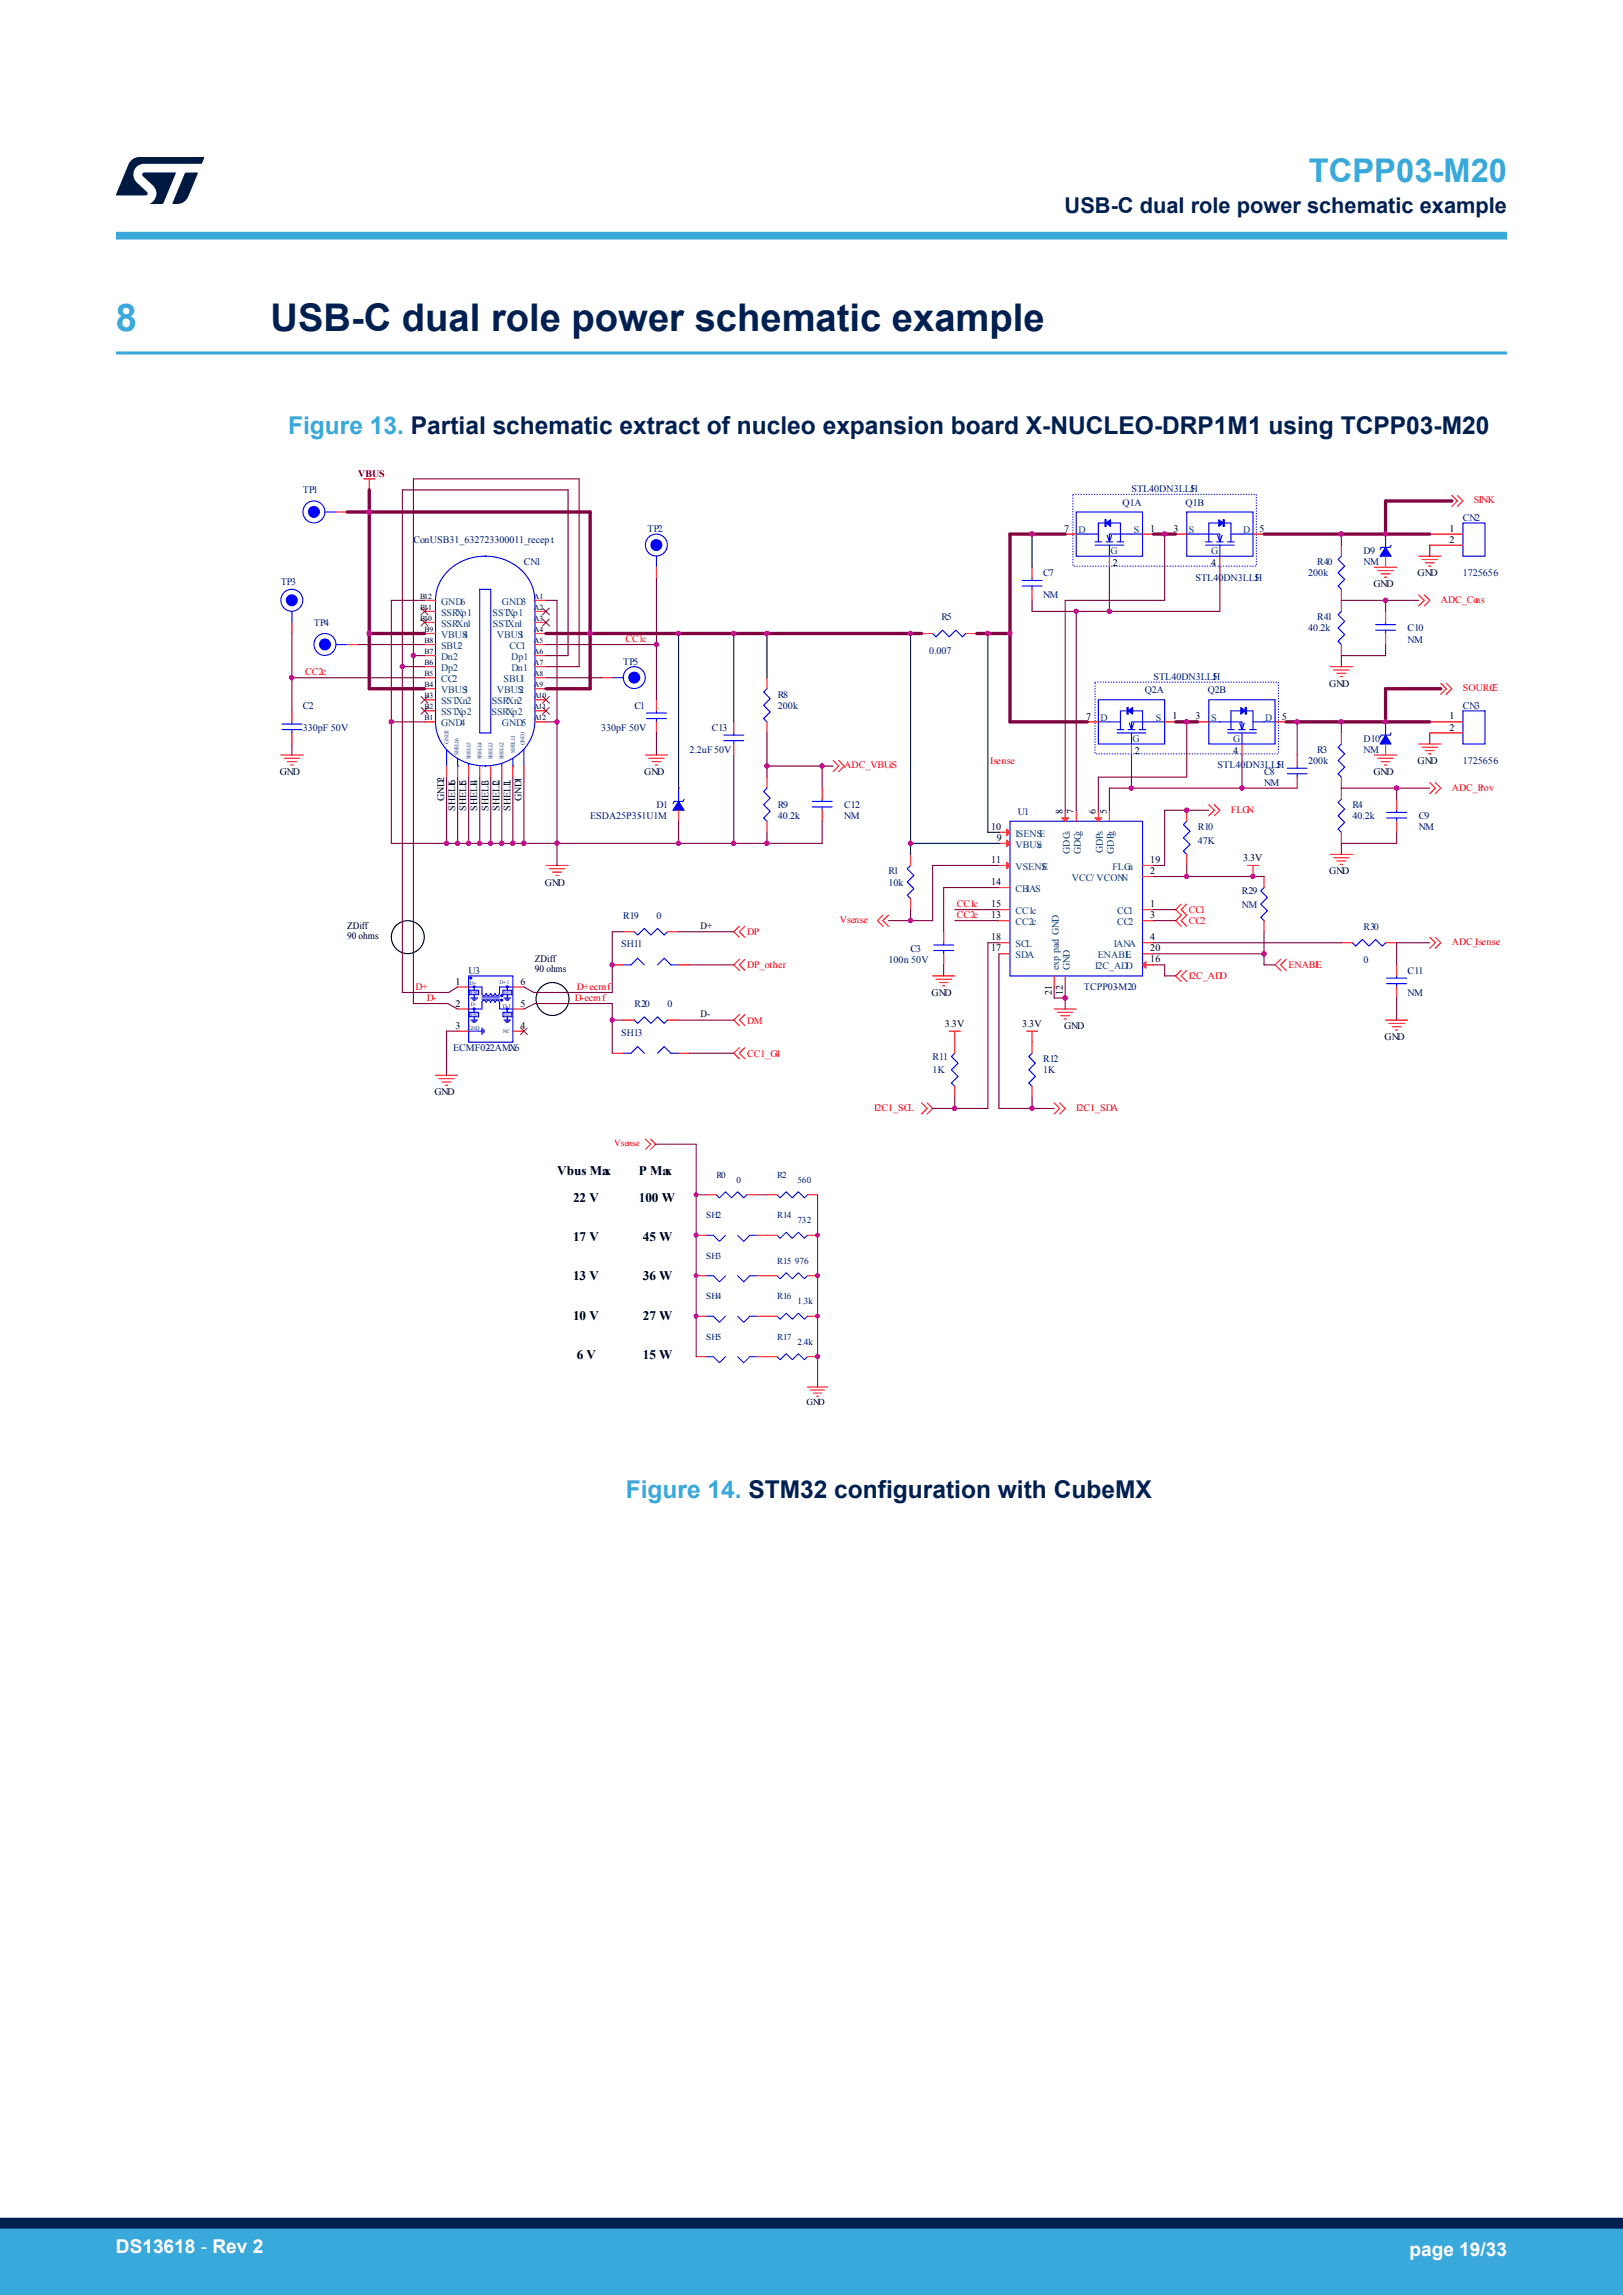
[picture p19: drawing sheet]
<svg xmlns="http://www.w3.org/2000/svg" width="210mm" height="297mm" viewBox="0 0 210 297" stroke-linecap="round" stroke-linejoin="round" font-family="sans-serif">
<defs><g id="words">
<text font-size="4.9" fill="#39a9dc" x="15" y="42.9">8</text>
<text font-size="4.9" fill="#002052" x="35" y="42.9">USB-C dual role power schematic example</text>
<text font-size="4.2" fill="#39a9dc" x="169.4" y="23.5">TCPP03-M20</text>
<g font-size="3.2" fill="#39a9dc">
<text x="37.3" y="56.1">Figure 13. Partial schematic extract of nucleo expansion board X-NUCLEO-DRP1M1 using TCPP03-M20</text>
<text x="81" y="193.8">Figure 14. STM32 configuration with CubeMX</text>
</g>
<text font-size="2.8" fill="#002052" x="137.8" y="27.5">USB-C dual role power schematic example</text>
<g font-size="2.5" fill="#fff">
<text x="15" y="291.6">DS13618 - Rev 2</text>
<text x="182.4" y="291.9">page 19/33</text>
</g>
<g font-size="1.7">
<text x="72.1" y="152.1">Vbus Max</text>
<text x="74.1" y="155.5">22 V</text>
<text x="82.7" y="152.1">P Max</text>
<text x="82.7" y="155.5">100 W</text>
<text x="74.1" y="160.6">17 V</text>
<text x="83.2" y="160.6">45 W</text>
<text x="74.1" y="165.7">13 V</text>
<text x="83.2" y="165.7">36 W</text>
<text x="74.1" y="170.8">10 V</text>
<text x="83.2" y="170.8">27 W</text>
<text x="74.6" y="175.9">6 V</text>
<text x="83.2" y="175.9">15 W</text>
</g>
<g font-size="1.3" fill="#000080">
<text x="39.2" y="63.9">TP1</text>
<text x="145.3" y="65.4">Q1A</text>
<text x="146.4" y="63.7">STL40DN3LLH</text>
<text x="153.4" y="65.4">Q1B</text>
<text x="154" y="63.7">5</text>
<text x="53.5" y="70.3">ConUSB31_632723300011_recep t</text>
<text x="83.8" y="68.9">TP2</text>
<text x="176.4" y="71.7">D9</text>
<text x="189.3" y="67.4">CN2</text>
<text x="36.3" y="75.7">TP3</text>
<text x="67.8" y="73.1">CN1</text>
<text x="135" y="74.6">C7</text>
<text x="135" y="77.4">NM</text>
<text x="154.7" y="75.1">STL40DN3LLH</text>
<text x="162.3" y="75.1">5</text>
<text x="169.3" y="74.6">200k</text>
<text x="170.4" y="73.1">R40</text>
<text x="176.4" y="73.1">NM</text>
<text x="189.3" y="74.6">1725656</text>
<text x="40.6" y="81">TP4</text>
<text x="121.8" y="80.3">R5</text>
<text x="169.3" y="81.7">40.2k</text>
<text x="170.4" y="80.3">R41</text>
<text x="182.1" y="83.2">NM</text>
<text x="182.1" y="81.7">C10</text>
<text x="80.7" y="86">TP5</text>
<text x="120.2" y="84.6">0.007</text>
<text x="148.1" y="89.7">Q2A</text>
<text x="149.3" y="88">STL40DN3LLH</text>
<text x="156.3" y="89.7">Q2B</text>
<text x="156.9" y="88">5</text>
<text x="39.2" y="94.6">330pF 50V</text>
<text x="39.2" y="91.7">C2</text>
<text x="77.8" y="94.6">330pF 50V</text>
<text x="82.1" y="91.7">C1</text>
<text x="92.1" y="94.6">C13</text>
<text x="100.7" y="91.7">200k</text>
<text x="100.7" y="90.3">R8</text>
<text x="189.3" y="91.7">CN3</text>
<text x="89.2" y="97.4">2.2uF 50V</text>
<text x="157.6" y="99.4">STL40DN3LLH</text>
<text x="163.6" y="100.3">C8</text>
<text x="163.6" y="101.7">NM</text>
<text x="165.2" y="99.4">5</text>
<text x="169.3" y="98.9">200k</text>
<text x="170.4" y="97.4">R3</text>
<text x="176.4" y="96">D10</text>
<text x="176.4" y="97.4">NM</text>
<text x="189.3" y="98.9">1725656</text>
<text x="76.4" y="106">ESDA25P35-1U1M</text>
<text x="84.9" y="104.6">D1</text>
<text x="100.7" y="106">40.2k</text>
<text x="100.7" y="104.6">R9</text>
<text x="109.2" y="106">NM</text>
<text x="109.2" y="104.6">C12</text>
<text x="131.7" y="105.4">U1</text>
<text x="155" y="107.5">R10</text>
<text x="175" y="104.6">R4</text>
<text x="175" y="106">40.2k</text>
<text x="183.6" y="106">C9</text>
<text x="183.6" y="107.5">NM</text>
<text x="115" y="113.2">R1</text>
<text x="155" y="109.2">47K</text>
<text x="80.7" y="118.9">R19</text>
<text x="84.9" y="118.9">0</text>
<text x="115" y="114.6">10k</text>
<text x="160.7" y="117.5">NM</text>
<text x="160.7" y="115.7">R29</text>
<text x="80.4" y="122.6">SH11</text>
<text x="115" y="124.6">100n 50V</text>
<text x="117.8" y="123.2">C3</text>
<text x="176.4" y="120.3">R30</text>
<text x="176.4" y="124.6">0</text>
<text x="60.6" y="126">U3</text>
<text x="82.1" y="130.3">R20</text>
<text x="86.4" y="130.3">0</text>
<text x="140.3" y="128.2">TCPP03-M20</text>
<text x="182.1" y="126">C11</text>
<text x="182.1" y="128.9">NM</text>
<text x="58.6" y="136">ECMF02-2AMX6</text>
<text x="80.4" y="134">SH13</text>
<text x="120.7" y="137.2">R11</text>
<text x="135" y="137.5">R12</text>
<text x="120.7" y="138.9">1K</text>
<text x="135" y="138.9">1K</text>
</g>
<text font-size="1.3" fill="#800000" x="46.3" y="61.7">VBUS</text>
<g font-size="1.3" fill="#f00">
<text x="190.7" y="65.1">SINK</text>
<text x="80.9" y="83.1">CC1c</text>
<text x="186.4" y="78">ADC_Cons</text>
<text x="39.5" y="87.4">CC2c</text>
<text x="189.3" y="89.4">SOURCE</text>
<text x="109.2" y="99.4">ADC_VBUS</text>
<text x="115.2" y="99.4">c</text>
<text x="128.1" y="98.9">Isense</text>
<text x="159.3" y="105.2">FLGN</text>
<text x="187.9" y="102.3">ADC_Prov</text>
<text x="108.7" y="119.5">Vsense</text>
<text x="123.8" y="117.4">CC1c</text>
<text x="123.8" y="118.9">CC2c</text>
<text x="153.8" y="118.2">CC1</text>
<text x="153.8" y="119.6">CC2</text>
<text x="96.7" y="121">DP</text>
<text x="96.7" y="125.3">DP_other</text>
<text x="166.7" y="125.3">ENABL</text>
<text x="170.3" y="125.3">E</text>
<text x="187.9" y="122.3">ADC_Isense</text>
<text x="53.8" y="128.2">D+</text>
<text x="55.2" y="129.6">D-</text>
<text x="74.4" y="129.6">D-ecmf</text>
<text x="74.6" y="128.2">D+ecmf</text>
<text x="153.8" y="126.7">I2C_ADD</text>
<text x="96.7" y="132.5">DM</text>
<text x="96.7" y="136.8">CC1_G4</text>
<text x="113.1" y="143.8">I2C1_SCL</text>
<text x="139.3" y="143.8">I2C1_SDA</text>
</g>
<g font-size="1.3">
<text x="137.7" y="68.9">7</text>
<text x="148.8" y="68.8">1</text>
<text x="151.8" y="68.8">3</text>
<text x="163" y="68.9">5</text>
<text x="187.6" y="70.2">2</text>
<text x="187.6" y="68.8">1</text>
<text x="144" y="73.3">2</text>
<text x="156.7" y="73.3">4</text>
<text x="177.7" y="76">GND</text>
<text x="183.4" y="74.6">GND</text>
<text x="172" y="88.9">GND</text>
<text x="140.5" y="93.2">7</text>
<text x="151.7" y="93.1">1</text>
<text x="154.7" y="93.1">3</text>
<text x="165.8" y="93.2">5</text>
<text x="187.6" y="93.1">1</text>
<text x="187.6" y="94.5">2</text>
<text x="36.2" y="100.3">GND</text>
<text x="58.9" y="101.6" transform="rotate(-90 58.9 101.6)">6</text>
<text x="60.3" y="101.6" transform="rotate(-90 60.3 101.6)">5</text>
<text x="61.8" y="101.6" transform="rotate(-90 61.8 101.6)">4</text>
<text x="63.2" y="101.6" transform="rotate(-90 63.2 101.6)">3</text>
<text x="64.6" y="101.6" transform="rotate(-90 64.6 101.6)">2</text>
<text x="66" y="101.6" transform="rotate(-90 66 101.6)">1</text>
<text x="83.4" y="100.3">GND</text>
<text x="146.8" y="97.6">2</text>
<text x="159.6" y="97.6">4</text>
<text x="177.7" y="100.3">GND</text>
<text x="183.4" y="98.9">GND</text>
<text x="57.5" y="103.7" transform="rotate(-90 57.5 103.7)">GND2</text>
<text x="58.9" y="104.9" transform="rotate(-90 58.9 104.9)">SHELL</text>
<text x="60.3" y="104.9" transform="rotate(-90 60.3 104.9)">SHELL</text>
<text x="61.8" y="104.9" transform="rotate(-90 61.8 104.9)">SHELL</text>
<text x="63.2" y="104.9" transform="rotate(-90 63.2 104.9)">SHELL</text>
<text x="64.6" y="104.9" transform="rotate(-90 64.6 104.9)">SHELL</text>
<text x="66" y="104.9" transform="rotate(-90 66 104.9)">SHELL</text>
<text x="67.5" y="103.7" transform="rotate(-90 67.5 103.7)">GND1</text>
<text x="128.2" y="107.4">10</text>
<text x="137.5" y="105.3" transform="rotate(-90 137.5 105.3)">8</text>
<text x="138.9" y="105.3" transform="rotate(-90 138.9 105.3)">7</text>
<text x="141.8" y="105.3" transform="rotate(-90 141.8 105.3)">6</text>
<text x="143.2" y="105.3" transform="rotate(-90 143.2 105.3)">5</text>
<text x="128.2" y="111.7">11</text>
<text x="129" y="108.8">9</text>
<text x="148.8" y="111.7">19</text>
<text x="148.8" y="113.1">2</text>
<text x="160.8" y="111.5">3.3V</text>
<text x="172" y="113.2">GND</text>
<text x="70.5" y="114.6">GND</text>
<text x="128.2" y="117.4">15</text>
<text x="128.2" y="114.6">14</text>
<text x="128.2" y="118.8">13</text>
<text x="148.8" y="118.8">3</text>
<text x="148.8" y="117.4">1</text>
<text x="44.9" y="120.2">ZDiff</text>
<text x="44.9" y="121.5">90 ohms</text>
<text x="69.2" y="124.5">ZDiff</text>
<text x="69.2" y="125.8">90 ohms</text>
<text x="90.7" y="120.2">D+</text>
<text x="128.2" y="121.7">18</text>
<text x="128.2" y="123.1">17</text>
<text x="148.8" y="124.6">16</text>
<text x="148.8" y="121.7">4</text>
<text x="148.8" y="123.1">20</text>
<text x="58.9" y="127.4">1</text>
<text x="58.9" y="130.3">2</text>
<text x="67.4" y="127.4">6</text>
<text x="67.4" y="130.3">5</text>
<text x="90.7" y="131.6">D-</text>
<text x="120.5" y="128.9">GND</text>
<text x="136.1" y="128.7" transform="rotate(-90 136.1 128.7)">21</text>
<text x="137.5" y="128.7" transform="rotate(-90 137.5 128.7)">12</text>
<text x="58.9" y="133.1">3</text>
<text x="67.4" y="133.1">4</text>
<text x="122.2" y="132.9">3.3V</text>
<text x="132.3" y="132.9">3.3V</text>
<text x="137.7" y="133.2">GND</text>
<text x="179.1" y="134.6">GND</text>
<text x="56.2" y="141.8">GND</text>
</g>
<g font-size="1.3" fill="#004080">
<text x="139.5" y="69">D</text>
<text x="143.7" y="71.7">G</text>
<text x="146.7" y="69">S</text>
<text x="153.8" y="69">S</text>
<text x="156.7" y="71.7">G</text>
<text x="160.8" y="69">D</text>
<text x="57.1" y="79.7">SSRXp1</text>
<text x="57.1" y="82.6">VBUS4</text>
<text x="57.1" y="81.2">SSRXn1</text>
<text x="57.1" y="78.3">GND6</text>
<text x="63.7" y="79.7">SSTXp1</text>
<text x="63.8" y="81.2">SSTXn1</text>
<text x="64.3" y="82.6">VBUS1</text>
<text x="64.9" y="78.3">GND3</text>
<text x="57.1" y="88.3">CC2</text>
<text x="57.1" y="86.9">Dp2</text>
<text x="57.1" y="89.7">VBUS3</text>
<text x="57.1" y="84">SBU2</text>
<text x="57.1" y="85.4">Dn2</text>
<text x="64.3" y="89.7">VBUS2</text>
<text x="65.1" y="88.3">SBU1</text>
<text x="65.9" y="84">CC1</text>
<text x="66.1" y="85.4">Dp1</text>
<text x="66.2" y="86.9">Dn1</text>
<text x="57.1" y="92.6">SSTXp2</text>
<text x="57.1" y="94">GND4</text>
<text x="57.1" y="91.2">SSTXn2</text>
<text x="63.6" y="92.6">SSRXp2</text>
<text x="63.6" y="91.2">SSRXn2</text>
<text x="64.9" y="94">GND5</text>
<text x="142.4" y="93.3">D</text>
<text x="149.5" y="93.3">S</text>
<text x="156.7" y="93.3">S</text>
<text x="163.7" y="93.3">D</text>
<text x="146.5" y="96">G</text>
<text x="159.6" y="96">G</text>
<text x="131.4" y="109.7">VBUSc</text>
<text x="131.4" y="112.6">VSENS</text>
<text x="131.4" y="108.3">ISENSE</text>
<text x="134.9" y="112.6">E</text>
<text x="138.4" y="110.5" transform="rotate(-90 138.4 110.5)">GDCs</text>
<text x="139.9" y="110.6" transform="rotate(-90 139.9 110.6)">GDCg</text>
<text x="142.7" y="110.4" transform="rotate(-90 142.7 110.4)">GDPs</text>
<text x="143.9" y="112.6">FLGn</text>
<text x="144.1" y="110.5" transform="rotate(-90 144.1 110.5)">GDPg</text>
<text x="131.4" y="118.3">CC1c</text>
<text x="131.4" y="115.5">CBIAS</text>
<text x="131.4" y="119.7">CC2c</text>
<text x="138.7" y="114">VCC / VCONN</text>
<text x="144.5" y="119.7">CC2</text>
<text x="144.5" y="118.3">CC1</text>
<text x="131.4" y="124">SDA</text>
<text x="131.4" y="122.6">SCL</text>
<text x="137" y="125.6" transform="rotate(-90 137 125.6)">exp pad GND</text>
<text x="138.4" y="125.6" transform="rotate(-90 138.4 125.6)">GND</text>
<text x="141.7" y="125.5">I2C_ADD</text>
<text x="142" y="124">ENABL</text>
<text x="144.1" y="122.6">IANA</text>
<text x="145.6" y="124">E</text>
</g>
<text font-size="1.2" fill="#f00" x="79.5" y="148.4">Vsense</text>
<g font-size="1.2" fill="#000080">
<text x="92.7" y="152.4">R0</text>
<text x="95.3" y="153.1">0</text>
<text x="100.6" y="152.4">R2</text>
<text x="103.2" y="153.1">560</text>
<text x="91.4" y="157.7">SH2</text>
<text x="100.6" y="157.7">R14</text>
<text x="103.2" y="158.3">732</text>
<text x="91.4" y="162.9">SH3</text>
<text x="100.6" y="163.5">R15 976</text>
<text x="91.4" y="173.4">SH5</text>
<text x="91.4" y="168.1">SH4</text>
<text x="100.6" y="173.4">R17</text>
<text x="100.6" y="168.1">R16</text>
<text x="103.2" y="168.8">1.3k</text>
<text x="103.2" y="174">2.4k</text>
</g>
<text font-size="1.2" x="104.3" y="181.9">GND</text>
<g font-size="1">
<text x="54.4" y="77.5">B12</text>
<text x="69.1" y="77.5">A1</text>
<text x="54.4" y="78.9">B11</text>
<text x="54.4" y="80.3">B10</text>
<text x="54.9" y="83.2">B8</text>
<text x="54.9" y="81.7">B9</text>
<text x="69.1" y="80.3">A3</text>
<text x="69.1" y="81.7">A4</text>
<text x="69.1" y="83.2">A5</text>
<text x="69.1" y="78.9">A2</text>
<text x="54.9" y="87.5">B5</text>
<text x="54.9" y="86">B6</text>
<text x="54.9" y="84.6">B7</text>
<text x="54.9" y="88.9">B4</text>
<text x="69.1" y="88.9">A9</text>
<text x="69.1" y="86">A7</text>
<text x="69.1" y="87.5">A8</text>
<text x="69.1" y="84.6">A6</text>
<text x="54.9" y="90.3">B3</text>
<text x="54.9" y="91.8">B2</text>
<text x="54.9" y="93.2">B1</text>
<text x="69.1" y="90.3">A10</text>
<text x="69.1" y="93.2">A12</text>
<text x="69.1" y="91.8">A11</text>
</g>
<g font-size=".7" fill="#004080">
<text x="58" y="96.3" transform="rotate(-90 58 96.3)">GND2</text>
<text x="59.3" y="97.7" transform="rotate(-90 59.3 97.7)">SHELL6</text>
<text x="60.9" y="98.3" transform="rotate(-90 60.9 98.3)">SHELL5</text>
<text x="62.3" y="98.3" transform="rotate(-90 62.3 98.3)">SHELL4</text>
<text x="63.7" y="98.3" transform="rotate(-90 63.7 98.3)">SHELL3</text>
<text x="65.2" y="98.3" transform="rotate(-90 65.2 98.3)">SHELL2</text>
<text x="66.6" y="97.4" transform="rotate(-90 66.6 97.4)">SHELL1</text>
<text x="67.9" y="96.4" transform="rotate(-90 67.9 96.4)">GND1</text>
<text x="60.8" y="127.5">D+</text>
<text x="60.9" y="130.2">D-</text>
<text x="64.6" y="127.4">D+1</text>
<text x="65.1" y="130.4">D-1</text>
<text x="60.6" y="133.3">GND</text>
<text x="65.1" y="133.7">NC</text>
</g>
<g font-size=".6" fill="#00f">
<text x="60.9" y="128.6">ESD</text>
<text x="60.9" y="131.5">ESD</text>
<text x="65.2" y="131.5">ESD</text>
<text x="65.2" y="128.6">ESD</text>
</g>
</g></defs>
<path d="M15 45.7h180" fill="none" stroke="#39a9dc" stroke-width=".4"/>
<path d="M138.8 64h23.8v9.3h-23.8zM141.7 88.3h23.7v9.3h-23.7z" fill="none" stroke="#00f" stroke-width=".14" stroke-dasharray="0 .3"/>
<g fill="none" stroke="#000" stroke-width=".14">
<circle cx="52.8" cy="121.3" r="2.13"/>
<circle cx="71.5" cy="129.3" r="2.13"/>
</g>
<g fill="none" stroke="#f00" stroke-width=".14">
<path d="M47.1 62h1.4M47.8 62v1.4M173.6 77.7v1.4M177.8 73.4h2.9M178.3 73.8h2M178.7 74.3h1.2M179.1 74.7h.3M183.6 72h2.8M183.6 77l.7 .7-.7 .7M184 72.4h2M184.3 77l.7 .7-.7 .7M184.4 72.8h1.2"/>
<path d="M184.9 73.3h.2M187.9 64.1l.7 .7-.7 .7M188.6 64.1l.7 .7-.7 .7M36.3 97.7h2.9M36.8 98.1h2M37.2 98.6h1.1M37.6 99h.3M83.5 97.7h2.9M83.9 98.1h2M84.4 98.6h1.1M84.8 99h.3M107.8 98.4l.7 .7-.7 .8"/>
<path d="M108.5 98.4l.7 .7-.7 .8M172.1 86.3h2.9M172.6 86.7h2M173 87.1h1.1M173.4 87.6h.3M173.6 83.4v1.4M177.8 97.7h2.9M178.3 98.1h2M178.7 98.6h1.2M179.1 99h.3M183.6 96.3h2.8M184 96.7h2"/>
<path d="M184.4 97.1h1.2M184.9 97.6h.2M186.4 88.4l.7 .7-.7 .7M187.1 88.4l.8 .7-.8 .7M70.6 112h2.9M71.1 112.4h2M71.5 112.9h1.1M71.9 113.3h.3M95.7 119.9l-.8 .7 .8 .7M96.4 119.9l-.7 .7 .7 .7M99.2 100.6v1.4M99.2 106.3v1.4"/>
<path d="M114.2 118.4l-.7 .7 .7 .8M115 118.4l-.8 .7 .8 .8M152.8 117l-.7 .7 .7 .7-.7 .7 .7 .8M153.6 117l-.8 .7 .8 .7-.8 .7 .8 .8M156.4 104.1l.7 .8-.7 .7M157.1 104.1l.7 .8-.7 .7M161.4 112h1.4M162.1 112v1.4M172.1 110.6h2.9M172.6 111h2M173 111.4h1.1M173.4 111.9h.3"/>
<path d="M185 101.3l.7 .7-.7 .7M185.7 101.3l.7 .7-.7 .7M56.4 139.2h2.8M56.8 139.6h2M95.7 124.2l-.8 .7 .8 .7M95.7 131.3l-.8 .7 .8 .7M95.7 135.6l-.8 .7 .8 .7M96.4 124.2l-.7 .7 .7 .7M96.4 131.3l-.7 .7 .7 .7M96.4 135.6l-.7 .7 .7 .7M120.7 126.3h2.8M121.1 126.7h2"/>
<path d="M121.5 127.2h1.2M122 127.6h.2M122.8 133.4h1.4M123.5 133.4v1.5M132.8 133.4h1.5M133.5 133.4v1.5M136.4 130.6h2.9M136.8 131h2M137.3 131.4h1.1M137.7 131.9h.3M152.8 125.6l-.7 .7 .7 .7M153.6 125.6l-.8 .7 .8 .7"/>
<path d="M165.7 124.2l-.7 .7 .7 .7M166.4 124.2l-.7 .7 .7 .7M179.3 132h2.8M179.7 132.4h2M180.1 132.9h1.2M180.6 133.3h.3M185 121.3l.7 .7-.7 .7M185.7 121.3l.7 .7-.7 .7M57.2 140h1.2M57.6 140.4h.3M119.2 142.7l.8 .7-.8 .8M120 142.7l.7 .7-.7 .8"/>
<path d="M136.4 142.7l.7 .7-.7 .8M137.1 142.7l.7 .7-.7 .8"/>
</g>
<path d="M173.6 79.1l-.5 .5 .9 .8-.9 .9 .9 .8-.9 .9 .5 .4M178.7 70.8h1.2M99.2 102l-.4 .4 .9 .9-.9 .8 .9 .9-.9 .9 .4 .4" fill="none" stroke="#00f" stroke-width=".14"/>
<path d="M179.3 70.8l.7 1.2h-1.4z" fill="#00f"/>
<g fill="none" stroke="#00f" stroke-width=".14">
<path d="M62.1 76.3h1.4v18.5h-1.4zM69.2 77.7a5.9 5.9 0 0 0-5.4-5.6l-1-.1a6.1 6.1 0 0 0-6.4 5.7v15.7a6.1 6.1 0 0 0 6.4 5.7 6.1 6.1 0 0 0 6.4-5.7M69.2 77.7v15.7M173.6 72l-.5 .4 .9 .9-.9 .8 .9 .9-.9 .8 .5 .5M178.7 70.8l-.1 .3M179.3 70.8l.7 1.2h-1.4zM179.3 69.1v1.7M180 70.5l-.1 .3M189.3 67.7h2.8v4.3h-2.8zM36.5 94.4h2.6M36.5 93.7h2.6M37.8 93.4v.3"/>
<path d="M37.8 94.4v.4M57.8 97v2.1M59.2 99.1h.1M59.2 98.1v1M60.6 98.9v.2M64.9 98.9v.2M66.4 99.1h.1M66.4 98.1v1M67.8 97v2.1M83.7 93h2.5M83.7 92.3h2.5M84.9 92v.3"/>
<path d="M84.9 93v.4M93.7 95.8h2.5M93.7 95.1h2.5M94.9 94.8v.3M94.9 95.8v.5M156.4 90.6h8.6v5.7h-8.6zM156.4 93.4h4.3v1M158.8 94.4h.9M158.8 94.8h3.8M160.3 94.4h.8M160.4 93.6l.3 .8 .3-.8M160.7 94.8v1.5"/>
<path d="M161.1 91.6h.2v.8h-.2zM161.7 94.4h.9M162.1 93.4h2.9M162.1 94.4v-2.4h-2.8v2.4M173.6 96.3l-.5 .4 .9 .9-.9 .8 .9 .9-.9 .8 .5 .5M105.1 104.4h2.6M105.1 103.7h2.6M106.4 103.4v.3M106.4 104.4v.5M117.8 112l-.4 .4 .8 .9-.8 .8 .8 .9-.8 .9 .4 .4M173.6 103.4l-.5 .5 .9 .8-.9 .9 .9 .8-.9 .9 .5 .4M179.4 105.9h2.6"/>
<path d="M179.4 105.1h2.6M180.7 104.9v.2M180.7 105.9v.4"/>
</g>
<g fill="none" stroke="#f00" stroke-width=".14">
<path d="M54.9 77.7h1.5M54.9 79.1h1.5M69.2 77.7h1.4M69.2 79.1h1.4M173.6 70.5v1.5M173.6 76.3v1.4M179.3 69.1h.1M179.3 72v1.4M185 69.1h4.3M185 70.5h4.3M37.8 92v1.4M37.8 94.8v1.5"/>
<path d="M54.9 83.4h1.5M54.9 86.3h1.5M54.9 84.8h1.5M54.9 93.4h1.5M54.9 87.7h1.5M54.9 80.6h1.5M54.9 90.6h1.5M54.9 92h1.5M54.9 82h1.5M54.9 89.1h1.5M57.8 99.1v1.5M59.2 99.1v1.5"/>
<path d="M60.6 99.1v1.5M62.1 99.1v1.5M63.5 99.1v1.5M64.9 99.1v1.5M66.4 99.1v1.5M67.8 99.1v1.5M69.2 83.4h1.4M69.2 86.3h1.4M69.2 84.8h1.4M69.2 93.4h1.4M69.2 87.7h1.4M69.2 80.6h1.4"/>
<path d="M69.2 90.6h1.4M69.2 92h1.4M69.2 82h1.4M69.2 89.1h1.4M84.9 90.6v1.4M84.9 93.4v1.4M94.9 93.4v1.4M94.9 96.3v1.4M173.6 94.8v1.5M106.4 102v1.4M106.4 104.9v1.4M117.8 110.6v1.4"/>
<path d="M117.8 116.3v1.4M173.6 100.6v2.8M173.6 107.7v1.4M180.7 103.4v1.5M180.7 106.3v1.4"/>
</g>
<g fill="none" stroke="#804000" stroke-width=".13">
<path d="M54.5 78.7l.9 .9M55.4 78.7l-.9 .9M70.2 78.7l.9 .9M71.1 78.7l-.9 .9M54.5 80.1l.9 .9M54.5 90.1l.9 .9M54.5 91.6l.9 .8M55.4 80.1l-.9 .9M55.4 90.1l-.9 .9M55.4 91.6l-.9 .8M70.2 90.1l.9 .9M70.2 91.6l.9 .8"/>
<path d="M70.2 80.1l.9 .9M71.1 90.1l-.9 .9M71.1 91.6l-.9 .8M71.1 80.1l-.9 .9"/>
</g>
<path d="M160.6 91.6l.5 .4-.5 .4z" fill="#00f"/>
<g fill="none" stroke="#00f" stroke-width=".14">
<path d="M139.3 66.3h8.5v5.7h-8.5zM139.3 69.1h2.8M141.7 70.5h3.7M141.7 70.1h.8M143 67.3h.1v.8h-.1zM143.1 70.1h.9M143.3 69.3l.2 .8 .3-.8M143.5 70.5v1.5M144.5 70.1h.9M145 70.1v-2.4h-2.9v2.4M147.8 69.1h-4.3v1M160.6 91.6l.5 .4-.5 .4z"/>
<path d="M166.6 99.4h2.5M167.8 99.1v.3M189.3 92h2.8v4.3h-2.8zM163.6 114.9l-.5 .4 .9 .8-.9 .9 .9 .9-.9 .8 .5 .4M166.6 100.1h2.5M167.8 100.1v.5"/>
</g>
<path d="M155 93.4h1.4M160.7 96.3v1.4M165 93.4h1.4M167.8 97.7v1.4M185 93.4h4.3M185 94.8h4.3M163.6 113.4v1.5M163.6 119.1v1.5M167.8 100.6v1.4" fill="none" stroke="#f00" stroke-width=".14"/>
<path d="M143.1 67.7l.6-.4v.8z" fill="#00f"/>
<g fill="none" stroke="#00f" stroke-width=".14">
<path d="M143.1 67.7l.6-.4v.8zM142.1 90.6h8.6v5.7h-8.6zM142.1 93.4h2.9M144.5 94.8h3.8M144.5 94.4h.9M145 94.4v-2.4h2.8v2.4M145.8 91.6h.2v.8h-.2zM146 94.4h.8M146.1 93.6l.3 .8 .3-.8M146.4 94.8v1.5M147.4 94.4h.9M150.7 93.4h-4.3v1"/>
<path d="M120.8 123h2.6M120.8 122.3h2.6M122.1 122v.3M122.1 123v.4M133.5 136.3l-.4 .4 .9 .9-.9 .8 .9 .9-.9 .9 .4 .4M175 122l.4 .4 .9-.8 .8 .8 .9-.8 .9 .8 .4-.4"/>
</g>
<path d="M137.8 69.1h1.5M143.5 72v1.4M147.8 69.1h1.5M122.1 120.6v1.4M122.1 123.4v1.5M133.5 134.9v1.4M173.6 122h1.4M179.3 122h1.4M133.5 140.6v1.4" fill="none" stroke="#f00" stroke-width=".14"/>
<path d="M146 92l.5-.4v.8z" fill="#00f"/>
<g fill="none" stroke="#00f" stroke-width=".14">
<path d="M146 92l.5-.4v.8zM60.6 126.3h5.8v8.6h-5.8zM60.6 127.7h1.8v.9a.27 .27 0 0 0 .2 .2 .27 .27 0 0 0 .3-.2M60.6 133.4h1.8M60.8 128.2h1.1v.5h-1.1zM60.8 131h1.1v.6h-1.1zM60.9 129.2h.9M60.9 132h.9M61.1 129.3h.5M61.1 132.2h.5M61.2 129.4h.3M61.2 132.3h.3"/>
<path d="M61.4 127.7v.5M61.4 128.7v.5M61.4 130.6v.4M61.4 131.6v.4M62.4 129h2.2M62.4 133v.9M62.4 129.3h2.2M62.5 133.2v.5M62.6 133.3v.3M63.5 128.6a.27 .27 0 0 1-.3 .2 .27 .27 0 0 1-.3-.2M63.5 129.7a.27 .27 0 0 0-.3-.3 .27 .27 0 0 0-.3 .3 .29 .29 0 0 0-.3-.3 .29 .29 0 0 0-.2 .3v.9h-1.8M64 129.7a.27 .27 0 0 0-.2-.3 .27 .27 0 0 0-.3 .3"/>
<path d="M64 128.6a.27 .27 0 0 1-.2 .2 .27 .27 0 0 1-.3-.2M64.1 129.7a.27 .27 0 0 1 .2-.3 .27 .27 0 0 1 .3 .3v.9h1.8M64.6 128.6a.27 .27 0 0 1-.2 .2 .27 .27 0 0 1-.3-.2M65.1 131h1.1v.6h-1.1zM65.1 128.2h1.1v.5h-1.1zM65.2 129.2h.9M65.2 132h.9M65.4 129.3h.5M65.4 132.2h.5M65.5 129.4h.3M65.5 132.3h.3M65.6 127.7v.5"/>
<path d="M65.6 128.7v.5M65.6 130.6v.4M65.6 131.6v.4M66.4 127.7h-1.8v.9"/>
</g>
<path d="M140.7 93.4h1.4M146.4 96.3v1.4M150.7 93.4h1.4" fill="none" stroke="#f00" stroke-width=".14"/>
<path d="M64.8 128.8h.2v.1h-.2z" fill-rule="evenodd" fill="#00f"/>
<path d="M64.8 128.8h.2v.1h-.2z" fill="none" stroke="#00f" stroke-width=".14"/>
<path d="M64.8 129.3h.2v.2h-.2z" fill-rule="evenodd" fill="#00f"/>
<path d="M64.8 129.3h.2v.2h-.2z" fill="none" stroke="#00f" stroke-width=".14"/>
<path d="M65.5 130.5h.2v.2h-.2z" fill-rule="evenodd" fill="#00f"/>
<path d="M65.5 130.5h.2v.2h-.2z" fill="none" stroke="#00f" stroke-width=".14"/>
<path d="M65.5 127.6h.2v.2h-.2z" fill-rule="evenodd" fill="#00f"/>
<path d="M65.5 127.6h.2v.2h-.2z" fill="none" stroke="#00f" stroke-width=".14"/>
<path d="M61.2 127.6h.2v.2h-.2z" fill-rule="evenodd" fill="#00f"/>
<path d="M61.2 127.6h.2v.2h-.2z" fill="none" stroke="#00f" stroke-width=".14"/>
<path d="M61.2 130.5h.2v.2h-.2z" fill-rule="evenodd" fill="#00f"/>
<path d="M61.2 130.5h.2v.2h-.2z" fill="none" stroke="#00f" stroke-width=".14"/>
<path d="M60.8 126.5h.2v.2h-.2z" fill-rule="evenodd" fill="#00f"/>
<path d="M99.2 89.1l-.4 .5 .9 .8-.9 .9 .9 .8-.9 .9 .4 .4M120.7 82l.4 .4 .9-.8 .8 .8 .9-.8 .8 .8 .5-.4M130.7 106.3h17.1v20h-17.1zM153.6 106.3l-.5 .4 .9 .9-.9 .8 .9 .9-.9 .8 .5 .5M60.8 126.5h.2v.2h-.2zM80.7 124.9h1l.8-.9 .9 .9M82.1 120.6l.4 .4 .9-.9 .8 .9 .9-.9 .8 .9 .5-.4M87.8 124.9h-1l-.9-.9-.8 .9M123.5 136.3l-.4 .4 .9 .9-.9 .8 .9 .9-.9 .9 .4 .4" fill="none" stroke="#00f" stroke-width=".14"/>
<g fill="none" stroke="#f00" stroke-width=".14">
<path d="M99.2 87.7v1.4M99.2 93.4v1.4M119.2 82h1.5M125 82h1.4M147.8 112h1.5M153.6 104.9v1.4M153.6 110.6v1.4M59.2 130.6h1.4M59.2 133.4h1.4M59.2 127.7h1.4M66.4 130.6h1.4M66.4 133.4h1.4"/>
<path d="M66.4 127.7h1.4M79.2 124.9h1.5M80.7 120.6h1.4M86.4 120.6h1.4M87.8 124.9h1.4M123.5 134.9v1.4M129.3 123.4h1.4M129.3 122h1.4M147.8 123.4h1.5M123.5 140.6v1.4"/>
</g>
<path d="M67.4 133l.8 .9M68.2 133l-.9 .9" fill="none" stroke="#804000" stroke-width=".13"/>
<path d="M148.3 124.4v.9l-.5-.4z" fill="#f00"/>
<path d="M129.3 117.7h1.4M129.3 114.9h1.4M129.3 119.1h1.4M137.8 126.3v1.4M147.8 124.9h1.5M148.3 124.4v.9l-.5-.4z" fill="none" stroke="#f00" stroke-width=".14"/>
<path d="M130.3 111.6l.4 .4-.4 .4z" fill="#f00"/>
<path d="M129.3 112h1.4M130.3 111.6l.4 .4-.4 .4z" fill="none" stroke="#f00" stroke-width=".14"/>
<path d="M130.3 107.3l.4 .4-.4 .4z" fill="#f00"/>
<path d="M129.3 107.7h1.4M130.3 107.3l.4 .4-.4 .4z" fill="none" stroke="#f00" stroke-width=".14"/>
<path d="M130.3 108.7l.4 .4-.4 .5z" fill="#f00"/>
<path d="M129.3 109.1h1.4M130.3 108.7l.4 .4-.4 .5z" fill="none" stroke="#f00" stroke-width=".14"/>
<path d="M137.4 105.9h.9l-.5 .4z" fill="#f00"/>
<path d="M137.4 105.9h.9l-.5 .4zM137.8 104.9v1.4M139.3 104.9v1.4" fill="none" stroke="#f00" stroke-width=".14"/>
<path d="M141.7 105.9h.8l-.4 .4z" fill="#f00"/>
<path d="M141.7 105.9h.8l-.4 .4zM142.1 104.9v1.4M143.5 104.9v1.4M147.8 119.1h1.5M147.8 113.4h1.5M147.8 117.7h1.5M136.4 126.3v1.4M147.8 122h1.5" fill="none" stroke="#f00" stroke-width=".14"/>
<path d="M178.7 95.1h1.2" fill="none" stroke="#00f" stroke-width=".14"/>
<path d="M179.3 95.1l.7 1.2h-1.4z" fill="#00f"/>
<path d="M37.8 79.1v1.5M178.7 95.1l-.1 .3M179.3 95.1l.7 1.2h-1.4zM179.3 93.4v1.7M180 94.8l-.1 .3" fill="none" stroke="#00f" stroke-width=".14"/>
<path d="M179.3 93.4h.1M179.3 96.3v1.4" fill="none" stroke="#f00" stroke-width=".14"/>
<circle cx="37.8" cy="77.7" r=".7" fill="#00f"/>
<g fill="none" stroke="#00f" stroke-width=".14">
<path d="M153.6 66.3h8.5v5.7h-8.5zM153.6 69.1h4.2v1M156 70.5h3.7M156 70.1h.8M156.4 70.1v-2.4h2.9v2.4M157.4 70.1h.9M157.6 69.3l.2 .8 .3-.8M157.8 70.5v1.5M158.3 67.3h.1v.8h-.1zM158.8 70.1h.9M159.3 69.1h2.8"/>
<circle cx="37.8" cy="77.7" r="1.42"/>
<circle cx="37.8" cy="77.7" r=".7"/>
</g>
<path d="M37.8 80.6v1.4" fill="none" stroke="#f00" stroke-width=".14"/>
<path d="M157.7 67.3l.6 .4-.6 .4z" fill="#00f"/>
<path d="M42.1 66.3h1.4M132.3 75.8h2.5M132.3 75.1h2.5M133.5 74.8v.3M133.5 75.8v.5M157.7 67.3l.6 .4-.6 .4zM178 81.6h2.6M178 80.8h2.6M179.3 80.6v.2M179.3 81.6v.4" fill="none" stroke="#00f" stroke-width=".14"/>
<path d="M133.5 73.4v1.4M133.5 76.3v1.4M152.1 69.1h1.5M157.8 72v1.4M162.1 69.1h1.5M179.3 79.1v1.5M179.3 82v1.4" fill="none" stroke="#f00" stroke-width=".14"/>
<circle cx="40.6" cy="66.2" r=".7" fill="#00f"/>
<g fill="none" stroke="#00f" stroke-width=".14">
<path d="M84.9 72v1.4M80.7 136.3h1l.8-.9 .9 .9M87.8 136.3h-1l-.9-.9-.8 .9"/>
<circle cx="40.6" cy="66.2" r="1.42"/>
<circle cx="40.6" cy="66.2" r=".7"/>
</g>
<path d="M43.5 66.3h1.4M79.2 136.3h1.5M87.8 136.3h1.4" fill="none" stroke="#f00" stroke-width=".14"/>
<circle cx="84.9" cy="70.5" r=".7" fill="#00f"/>
<g fill="none" stroke="#00f" stroke-width=".14">
<path d="M43.5 83.4h1.4"/>
<circle cx="84.9" cy="70.5" r="1.42"/>
<circle cx="84.9" cy="70.5" r=".7"/>
</g>
<path d="M84.9 73.4v1.4" fill="none" stroke="#f00" stroke-width=".14"/>
<circle cx="42" cy="83.4" r=".7" fill="#00f"/>
<g fill="none" stroke="#00f" stroke-width=".14">
<path d="M79.2 87.7h1.5"/>
<circle cx="42" cy="83.4" r="1.42"/>
<circle cx="42" cy="83.4" r=".7"/>
</g>
<path d="M44.9 83.4h1.4" fill="none" stroke="#f00" stroke-width=".14"/>
<circle cx="82.1" cy="87.7" r=".7" fill="#00f"/>
<g fill="none" stroke="#00f" stroke-width=".14">
<path d="M87.2 103.7h1.2"/>
<circle cx="82.1" cy="87.7" r="1.42"/>
<circle cx="82.1" cy="87.7" r=".7"/>
</g>
<path d="M77.8 87.7h1.4" fill="none" stroke="#f00" stroke-width=".14"/>
<path d="M87.8 103.7l.7 1.2h-1.4z" fill="#00f"/>
<path d="M87.2 103.7l-.1 .3M87.8 103.7l.7 1.2h-1.4zM87.8 102v1.7M88.5 103.4l-.1 .3M82.1 132l.4 .4 .9-.8 .8 .8 .9-.8 .8 .8 .5-.4M179.4 127.3h2.6M179.4 126.6h2.6M180.7 126.3v.3M180.7 127.3v.4" fill="none" stroke="#00f" stroke-width=".14"/>
<path d="M87.8 102h.1M87.8 104.9v1.4M80.7 132h1.4M86.4 132h1.4M180.7 124.9v1.4M180.7 127.7v1.5" fill="none" stroke="#f00" stroke-width=".14"/>
<path d="M130.7 69.1v12.9" fill="none" stroke="#800040" stroke-width=".43"/>
<circle cx="130.7" cy="82" r=".27" fill="#f0f"/>
<circle cx="130.7" cy="82" r=".27" fill="none" stroke="#f0f" stroke-width=".14"/>
<path d="M139.3 79.1v25.8" fill="none" stroke="#800040" stroke-width=".14"/>
<circle cx="139.2" cy="79.1" r=".27" fill="#f0f"/>
<circle cx="139.2" cy="79.1" r=".27" fill="none" stroke="#f0f" stroke-width=".14"/>
<path d="M54.9 77.7h-4.3v15.7M53.5 84.8v-22.8h21.4v24.3M73.5 84.8v-21.4h-21.4v22.9M143.5 102v2.9" fill="none" stroke="#800040" stroke-width=".14"/>
<path d="M47.8 63.4v2.9h-2.9M76.4 66.3v15.7" fill="none" stroke="#800040" stroke-width=".43"/>
<circle cx="50.6" cy="93.4" r=".27" fill="#f0f"/>
<circle cx="50.6" cy="93.4" r=".27" fill="none" stroke="#f0f" stroke-width=".14"/>
<path d="M70.6 77.7h1.5v15.7" fill="none" stroke="#800040" stroke-width=".14"/>
<circle cx="72.1" cy="93.4" r=".27" fill="#f0f"/>
<circle cx="72.1" cy="93.4" r=".27" fill="none" stroke="#f0f" stroke-width=".14"/>
<path d="M153.6 104.9h-2.9v7.1" fill="none" stroke="#800040" stroke-width=".14"/>
<circle cx="153.5" cy="104.8" r=".27" fill="#f0f"/>
<circle cx="153.5" cy="104.8" r=".27" fill="none" stroke="#f0f" stroke-width=".14"/>
<path d="M153.6 104.9h2.8" fill="none" stroke="#800040" stroke-width=".14"/>
<path d="M47.8 82v7.1M70.6 82h5.8" fill="none" stroke="#800040" stroke-width=".43"/>
<circle cx="76.4" cy="82" r=".27" fill="#f0f"/>
<circle cx="76.4" cy="82" r=".27" fill="none" stroke="#f0f" stroke-width=".14"/>
<path d="M94.9 82h-18.5v7.1" fill="none" stroke="#800040" stroke-width=".43"/>
<circle cx="94.9" cy="82" r=".27" fill="#f0f"/>
<circle cx="94.9" cy="82" r=".27" fill="none" stroke="#f0f" stroke-width=".14"/>
<path d="M87.8 82v20" fill="none" stroke="#000040" stroke-width=".14"/>
<circle cx="87.8" cy="82" r=".27" fill="#f0f"/>
<circle cx="87.8" cy="82" r=".27" fill="none" stroke="#f0f" stroke-width=".14"/>
<path d="M117.8 109.1v1.5" fill="none" stroke="#000040" stroke-width=".14"/>
<circle cx="117.8" cy="109.1" r=".27" fill="#f0f"/>
<circle cx="117.8" cy="109.1" r=".27" fill="none" stroke="#f0f" stroke-width=".14"/>
<path d="M37.8 82v5.7M70.6 83.4h14.3" fill="none" stroke="#800040" stroke-width=".14"/>
<circle cx="84.9" cy="83.4" r=".27" fill="#f0f"/>
<circle cx="84.9" cy="83.4" r=".27" fill="none" stroke="#f0f" stroke-width=".14"/>
<path d="M70.6 84.8h2.9M70.6 86.3h4.3M84.9 83.4v7.2M129.3 112h-8.6v7.1M149.3 112h1.4M149.3 113.4h14.3M153.6 112v1.4" fill="none" stroke="#800040" stroke-width=".14"/>
<circle cx="153.5" cy="113.4" r=".27" fill="#f0f"/>
<circle cx="153.5" cy="113.4" r=".27" fill="none" stroke="#f0f" stroke-width=".14"/>
<circle cx="162.1" cy="113.4" r=".27" fill="#f0f"/>
<circle cx="162.1" cy="113.4" r=".27" fill="none" stroke="#f0f" stroke-width=".14"/>
<path d="M47.8 89.1h7.1M70.6 89.1h5.8" fill="none" stroke="#800040" stroke-width=".43"/>
<path d="M99.2 94.8v4.3" fill="none" stroke="#800040" stroke-width=".14"/>
<circle cx="99.2" cy="99.1" r=".27" fill="#f0f"/>
<circle cx="99.2" cy="99.1" r=".27" fill="none" stroke="#f0f" stroke-width=".14"/>
<path d="M37.8 96.3v1.4M54.9 93.4h-4.3v15.7M70.6 93.4h1.5v15.7M84.9 94.8v2.9M99.2 99.1h7.2M117.8 119.1h2.9M123.5 119.1h5.8M123.5 117.7h5.8M129.3 114.9h-7.2v5.7M149.3 119.1h2.8M149.3 117.7h2.8M149.3 123.4h14.3" fill="none" stroke="#800040" stroke-width=".14"/>
<circle cx="163.5" cy="123.4" r=".27" fill="#f0f"/>
<circle cx="163.5" cy="123.4" r=".27" fill="none" stroke="#f0f" stroke-width=".14"/>
<path d="M87.8 106.3v2.8M136.4 127.7v1.5M137.8 127.7v1.5" fill="none" stroke="#800040" stroke-width=".14"/>
<circle cx="137.8" cy="129.1" r=".27" fill="#f0f"/>
<circle cx="137.8" cy="129.1" r=".27" fill="none" stroke="#f0f" stroke-width=".14"/>
<path d="M50.6 109.1h7.2M99.2 107.7v1.4M122.1 124.9v1.4M123.5 143.4h4.3" fill="none" stroke="#800040" stroke-width=".14"/>
<circle cx="57.8" cy="109.1" r=".27" fill="#f0f"/>
<circle cx="57.8" cy="109.1" r=".27" fill="none" stroke="#f0f" stroke-width=".14"/>
<path d="M72.1 109.1h15.7" fill="none" stroke="#800040" stroke-width=".14"/>
<circle cx="87.8" cy="109.1" r=".27" fill="#f0f"/>
<circle cx="87.8" cy="109.1" r=".27" fill="none" stroke="#f0f" stroke-width=".14"/>
<path d="M72.1 109.1v2.9" fill="none" stroke="#800040" stroke-width=".14"/>
<circle cx="72.1" cy="109.1" r=".27" fill="#f0f"/>
<circle cx="72.1" cy="109.1" r=".27" fill="none" stroke="#f0f" stroke-width=".14"/>
<path d="M87.8 109.1h7.1" fill="none" stroke="#800040" stroke-width=".14"/>
<circle cx="94.9" cy="109.1" r=".27" fill="#f0f"/>
<circle cx="94.9" cy="109.1" r=".27" fill="none" stroke="#f0f" stroke-width=".14"/>
<path d="M99.2 109.1h7.2" fill="none" stroke="#800040" stroke-width=".14"/>
<circle cx="99.2" cy="109.1" r=".27" fill="#f0f"/>
<circle cx="99.2" cy="109.1" r=".27" fill="none" stroke="#f0f" stroke-width=".14"/>
<path d="M137.8 77.7v27.2M139.3 79.1h4.2M173.6 69.1v1.4M142.1 100.6v4.3M129.3 123.4v20M129.3 122h-1.5v21.4M149.3 124.9h1.4M163.6 124.9h1.4M133.5 142v1.4" fill="none" stroke="#800040" stroke-width=".14"/>
<path d="M130.7 69.1h2.8M173.6 69.1h5.7M130.7 93.4h10" fill="none" stroke="#800040" stroke-width=".43"/>
<circle cx="179.3" cy="69.1" r=".27" fill="#f0f"/>
<circle cx="179.3" cy="69.1" r=".27" fill="none" stroke="#f0f" stroke-width=".14"/>
<circle cx="173.5" cy="69.1" r=".27" fill="#f0f"/>
<circle cx="173.5" cy="69.1" r=".27" fill="none" stroke="#f0f" stroke-width=".14"/>
<path d="M173.6 77.7h5.7" fill="none" stroke="#800040" stroke-width=".14"/>
<circle cx="179.3" cy="77.7" r=".27" fill="#f0f"/>
<circle cx="179.3" cy="77.7" r=".27" fill="none" stroke="#f0f" stroke-width=".14"/>
<path d="M173.6 93.4h5.7" fill="none" stroke="#800040" stroke-width=".43"/>
<circle cx="179.3" cy="93.4" r=".27" fill="#f0f"/>
<circle cx="179.3" cy="93.4" r=".27" fill="none" stroke="#f0f" stroke-width=".14"/>
<path d="M173.6 93.4v1.4" fill="none" stroke="#800040" stroke-width=".14"/>
<circle cx="173.5" cy="93.4" r=".27" fill="#f0f"/>
<circle cx="173.5" cy="93.4" r=".27" fill="none" stroke="#f0f" stroke-width=".14"/>
<path d="M173.6 102h7.1" fill="none" stroke="#800040" stroke-width=".14"/>
<circle cx="180.7" cy="102" r=".27" fill="#f0f"/>
<circle cx="180.7" cy="102" r=".27" fill="none" stroke="#f0f" stroke-width=".14"/>
<path d="M84.9 74.8v8.6M133.5 77.7v1.4h5.8M143.5 73.4v5.7h14.3v-5.7M150.7 124.9v1.4h1.4" fill="none" stroke="#800040" stroke-width=".14"/>
<path d="M163.6 69.1h10" fill="none" stroke="#800040" stroke-width=".43"/>
<circle cx="143.5" cy="79.1" r=".27" fill="#f0f"/>
<circle cx="143.5" cy="79.1" r=".27" fill="none" stroke="#f0f" stroke-width=".14"/>
<path d="M133.5 69.1h4.3" fill="none" stroke="#800040" stroke-width=".43"/>
<circle cx="133.5" cy="69.1" r=".27" fill="#f0f"/>
<circle cx="133.5" cy="69.1" r=".27" fill="none" stroke="#f0f" stroke-width=".14"/>
<path d="M166.4 93.4h7.2" fill="none" stroke="#800040" stroke-width=".43"/>
<path d="M167.8 93.4v4.3" fill="none" stroke="#800040" stroke-width=".14"/>
<circle cx="167.8" cy="93.4" r=".27" fill="#f0f"/>
<circle cx="167.8" cy="93.4" r=".27" fill="none" stroke="#f0f" stroke-width=".14"/>
<path d="M160.7 97.7v4.3h-14.3" fill="none" stroke="#800040" stroke-width=".14"/>
<circle cx="160.7" cy="102" r=".27" fill="#f0f"/>
<circle cx="160.7" cy="102" r=".27" fill="none" stroke="#f0f" stroke-width=".14"/>
<circle cx="146.4" cy="102" r=".27" fill="#f0f"/>
<circle cx="146.4" cy="102" r=".27" fill="none" stroke="#f0f" stroke-width=".14"/>
<path d="M70.6 87.7h7.2M146.4 97.7v4.3h-2.9M160.7 102h7.1M163.6 120.6v2.8" fill="none" stroke="#800040" stroke-width=".14"/>
<path d="M47.8 66.3h28.6M149.3 69.1h1.4M187.9 64.8h-8.6v4.3h5.7M47.8 82h7.1M152.1 93.4h1.5M186.4 89.1h-7.1v4.3h5.7" fill="none" stroke="#800040" stroke-width=".43"/>
<circle cx="47.8" cy="66.2" r=".27" fill="#f0f"/>
<circle cx="47.8" cy="66.2" r=".27" fill="none" stroke="#f0f" stroke-width=".14"/>
<path d="M183.6 77.7h-4.3v1.4M185 70.5v1.5M107.8 99.1h-1.4v2.9M179.3 83.4v1.4h-5.7v1.5M185 94.8v1.5M180.7 107.7v1.4h-7.1v1.5M185 102h-4.3v1.4M149.3 122h24.3M180.7 129.2v2.8M185 122h-4.3v2.9" fill="none" stroke="#800040" stroke-width=".14"/>
<circle cx="106.4" cy="99.1" r=".27" fill="#f0f"/>
<circle cx="106.4" cy="99.1" r=".27" fill="none" stroke="#f0f" stroke-width=".14"/>
<path d="M37.8 87.7h17.1M46.3 83.4h8.6M52.1 86.3h2.8M53.5 84.8h1.4M94.9 97.7v11.4h4.3M99.2 99.1v1.5M106.4 106.3v2.8M117.8 117.7v1.4" fill="none" stroke="#800040" stroke-width=".14"/>
<path d="M94.9 82v11.4" fill="none" stroke="#000040" stroke-width=".14"/>
<path d="M94.9 82h4.3" fill="none" stroke="#800040" stroke-width=".43"/>
<circle cx="37.8" cy="87.7" r=".27" fill="#f0f"/>
<circle cx="37.8" cy="87.7" r=".27" fill="none" stroke="#f0f" stroke-width=".14"/>
<path d="M37.8 87.7v4.3" fill="none" stroke="#800040" stroke-width=".14"/>
<path d="M47.8 66.3v15.7" fill="none" stroke="#800040" stroke-width=".43"/>
<circle cx="47.8" cy="82" r=".27" fill="#f0f"/>
<circle cx="47.8" cy="82" r=".27" fill="none" stroke="#f0f" stroke-width=".14"/>
<path d="M57.8 100.6v8.5h1.4" fill="none" stroke="#800040" stroke-width=".14"/>
<circle cx="59.2" cy="109.1" r=".27" fill="#f0f"/>
<circle cx="59.2" cy="109.1" r=".27" fill="none" stroke="#f0f" stroke-width=".14"/>
<path d="M59.2 100.6v8.5h2.9M60.6 100.6v8.5" fill="none" stroke="#800040" stroke-width=".14"/>
<circle cx="60.6" cy="109.1" r=".27" fill="#f0f"/>
<circle cx="60.6" cy="109.1" r=".27" fill="none" stroke="#f0f" stroke-width=".14"/>
<path d="M62.1 100.6v8.5" fill="none" stroke="#800040" stroke-width=".14"/>
<circle cx="62.1" cy="109.1" r=".27" fill="#f0f"/>
<circle cx="62.1" cy="109.1" r=".27" fill="none" stroke="#f0f" stroke-width=".14"/>
<path d="M63.5 100.6v8.5h-1.4" fill="none" stroke="#800040" stroke-width=".14"/>
<circle cx="63.5" cy="109.1" r=".27" fill="#f0f"/>
<circle cx="63.5" cy="109.1" r=".27" fill="none" stroke="#f0f" stroke-width=".14"/>
<path d="M63.5 109.1h2.9M64.9 100.6v8.5" fill="none" stroke="#800040" stroke-width=".14"/>
<circle cx="66.3" cy="109.1" r=".27" fill="#f0f"/>
<circle cx="66.3" cy="109.1" r=".27" fill="none" stroke="#f0f" stroke-width=".14"/>
<circle cx="64.9" cy="109.1" r=".27" fill="#f0f"/>
<circle cx="64.9" cy="109.1" r=".27" fill="none" stroke="#f0f" stroke-width=".14"/>
<path d="M66.4 100.6v8.5h5.7M67.8 100.6v8.5" fill="none" stroke="#800040" stroke-width=".14"/>
<circle cx="67.8" cy="109.1" r=".27" fill="#f0f"/>
<circle cx="67.8" cy="109.1" r=".27" fill="none" stroke="#f0f" stroke-width=".14"/>
<path d="M80.7 120.6h-1.5v4.3" fill="none" stroke="#800040" stroke-width=".14"/>
<circle cx="79.2" cy="124.9" r=".27" fill="#f0f"/>
<circle cx="79.2" cy="124.9" r=".27" fill="none" stroke="#f0f" stroke-width=".14"/>
<path d="M53.5 129.9h4.4l1.3 .7M59.2 127.7l-1.1 .7h-6M69.2 129.9h10v2.1M79.2 124.9v3.5h-10.1l-1.3-.7M87.8 120.6h7.1M89.2 124.9h5.7" fill="none" stroke="#800040" stroke-width=".14"/>
<circle cx="79.2" cy="132" r=".27" fill="#f0f"/>
<circle cx="79.2" cy="132" r=".27" fill="none" stroke="#f0f" stroke-width=".14"/>
<path d="M115 119.1h2.8M59.2 133.4h-1.4v5.8M69.2 129.9l-1.4 .7M80.7 132h-1.5v4.3M87.8 132h7.1M89.2 136.3h5.7" fill="none" stroke="#800040" stroke-width=".14"/>
<path d="M117.8 82h1.4M126.4 82h1.4M130.7 82v11.4" fill="none" stroke="#800040" stroke-width=".43"/>
<path d="M117.8 82v27.1h11.5" fill="none" stroke="#000040" stroke-width=".14"/>
<circle cx="117.8" cy="119.1" r=".27" fill="#f0f"/>
<circle cx="117.8" cy="119.1" r=".27" fill="none" stroke="#f0f" stroke-width=".14"/>
<path d="M99.2 82v5.7" fill="none" stroke="#000040" stroke-width=".14"/>
<path d="M99.2 82h18.6" fill="none" stroke="#800040" stroke-width=".43"/>
<circle cx="117.8" cy="82" r=".27" fill="#f0f"/>
<circle cx="117.8" cy="82" r=".27" fill="none" stroke="#f0f" stroke-width=".14"/>
<circle cx="99.2" cy="82" r=".27" fill="#f0f"/>
<circle cx="99.2" cy="82" r=".27" fill="none" stroke="#f0f" stroke-width=".14"/>
<path d="M52.1 86.3v42.1" fill="none" stroke="#800040" stroke-width=".14"/>
<circle cx="52.1" cy="86.3" r=".27" fill="#f0f"/>
<circle cx="52.1" cy="86.3" r=".27" fill="none" stroke="#f0f" stroke-width=".14"/>
<path d="M53.5 84.8v45.1" fill="none" stroke="#800040" stroke-width=".14"/>
<circle cx="53.5" cy="84.8" r=".27" fill="#f0f"/>
<circle cx="53.5" cy="84.8" r=".27" fill="none" stroke="#f0f" stroke-width=".14"/>
<path d="M137.8 129.2v1.4M123.5 142v1.4M129.3 143.4h4.2" fill="none" stroke="#800040" stroke-width=".14"/>
<circle cx="123.5" cy="143.4" r=".27" fill="#f0f"/>
<circle cx="123.5" cy="143.4" r=".27" fill="none" stroke="#f0f" stroke-width=".14"/>
<path d="M136.4 129.2h1.4M163.6 123.4v1.5M120.7 143.4h2.8M133.5 143.4h2.9" fill="none" stroke="#800040" stroke-width=".14"/>
<circle cx="133.5" cy="143.4" r=".27" fill="#f0f"/>
<circle cx="133.5" cy="143.4" r=".27" fill="none" stroke="#f0f" stroke-width=".14"/>
<path d="M133.5 69.1v4.3M127.8 107.7h1.5" fill="none" stroke="#000040" stroke-width=".14"/>
<path d="M150.7 69.1h1.4M127.8 82h2.9" fill="none" stroke="#800040" stroke-width=".43"/>
<path d="M150.7 69.1v8.6h-12.9" fill="none" stroke="#800040" stroke-width=".14"/>
<circle cx="150.7" cy="69.1" r=".27" fill="#f0f"/>
<circle cx="150.7" cy="69.1" r=".27" fill="none" stroke="#f0f" stroke-width=".14"/>
<path d="M153.6 93.4v7.2h-11.5" fill="none" stroke="#800040" stroke-width=".14"/>
<circle cx="153.5" cy="93.4" r=".27" fill="#f0f"/>
<circle cx="153.5" cy="93.4" r=".27" fill="none" stroke="#f0f" stroke-width=".14"/>
<path d="M153.6 93.4h1.4" fill="none" stroke="#800040" stroke-width=".43"/>
<path d="M127.8 82v25.7" fill="none" stroke="#000040" stroke-width=".14"/>
<circle cx="127.8" cy="82" r=".27" fill="#f0f"/>
<circle cx="127.8" cy="82" r=".27" fill="none" stroke="#f0f" stroke-width=".14"/>
<circle cx="130.7" cy="82" r=".27" fill="#f0f"/>
<circle cx="130.7" cy="82" r=".27" fill="none" stroke="#f0f" stroke-width=".14"/>
<circle cx="139.2" cy="79.1" r=".27" fill="#f0f"/>
<circle cx="139.2" cy="79.1" r=".27" fill="none" stroke="#f0f" stroke-width=".14"/>
<circle cx="50.6" cy="93.4" r=".27" fill="#f0f"/>
<circle cx="50.6" cy="93.4" r=".27" fill="none" stroke="#f0f" stroke-width=".14"/>
<circle cx="72.1" cy="93.4" r=".27" fill="#f0f"/>
<circle cx="72.1" cy="93.4" r=".27" fill="none" stroke="#f0f" stroke-width=".14"/>
<circle cx="153.5" cy="104.8" r=".27" fill="#f0f"/>
<circle cx="153.5" cy="104.8" r=".27" fill="none" stroke="#f0f" stroke-width=".14"/>
<circle cx="76.4" cy="82" r=".27" fill="#f0f"/>
<circle cx="76.4" cy="82" r=".27" fill="none" stroke="#f0f" stroke-width=".14"/>
<circle cx="94.9" cy="82" r=".27" fill="#f0f"/>
<circle cx="94.9" cy="82" r=".27" fill="none" stroke="#f0f" stroke-width=".14"/>
<circle cx="87.8" cy="82" r=".27" fill="#f0f"/>
<circle cx="87.8" cy="82" r=".27" fill="none" stroke="#f0f" stroke-width=".14"/>
<circle cx="117.8" cy="109.1" r=".27" fill="#f0f"/>
<circle cx="117.8" cy="109.1" r=".27" fill="none" stroke="#f0f" stroke-width=".14"/>
<circle cx="84.9" cy="83.4" r=".27" fill="#f0f"/>
<circle cx="84.9" cy="83.4" r=".27" fill="none" stroke="#f0f" stroke-width=".14"/>
<circle cx="153.5" cy="113.4" r=".27" fill="#f0f"/>
<circle cx="153.5" cy="113.4" r=".27" fill="none" stroke="#f0f" stroke-width=".14"/>
<circle cx="162.1" cy="113.4" r=".27" fill="#f0f"/>
<circle cx="162.1" cy="113.4" r=".27" fill="none" stroke="#f0f" stroke-width=".14"/>
<circle cx="99.2" cy="99.1" r=".27" fill="#f0f"/>
<circle cx="99.2" cy="99.1" r=".27" fill="none" stroke="#f0f" stroke-width=".14"/>
<circle cx="163.5" cy="123.4" r=".27" fill="#f0f"/>
<circle cx="163.5" cy="123.4" r=".27" fill="none" stroke="#f0f" stroke-width=".14"/>
<circle cx="137.8" cy="129.1" r=".27" fill="#f0f"/>
<circle cx="137.8" cy="129.1" r=".27" fill="none" stroke="#f0f" stroke-width=".14"/>
<circle cx="57.8" cy="109.1" r=".27" fill="#f0f"/>
<circle cx="57.8" cy="109.1" r=".27" fill="none" stroke="#f0f" stroke-width=".14"/>
<circle cx="87.8" cy="109.1" r=".27" fill="#f0f"/>
<circle cx="87.8" cy="109.1" r=".27" fill="none" stroke="#f0f" stroke-width=".14"/>
<circle cx="72.1" cy="109.1" r=".27" fill="#f0f"/>
<circle cx="72.1" cy="109.1" r=".27" fill="none" stroke="#f0f" stroke-width=".14"/>
<circle cx="94.9" cy="109.1" r=".27" fill="#f0f"/>
<circle cx="94.9" cy="109.1" r=".27" fill="none" stroke="#f0f" stroke-width=".14"/>
<circle cx="99.2" cy="109.1" r=".27" fill="#f0f"/>
<circle cx="99.2" cy="109.1" r=".27" fill="none" stroke="#f0f" stroke-width=".14"/>
<circle cx="179.3" cy="69.1" r=".27" fill="#f0f"/>
<circle cx="179.3" cy="69.1" r=".27" fill="none" stroke="#f0f" stroke-width=".14"/>
<circle cx="173.5" cy="69.1" r=".27" fill="#f0f"/>
<circle cx="173.5" cy="69.1" r=".27" fill="none" stroke="#f0f" stroke-width=".14"/>
<circle cx="179.3" cy="77.7" r=".27" fill="#f0f"/>
<circle cx="179.3" cy="77.7" r=".27" fill="none" stroke="#f0f" stroke-width=".14"/>
<circle cx="179.3" cy="93.4" r=".27" fill="#f0f"/>
<circle cx="179.3" cy="93.4" r=".27" fill="none" stroke="#f0f" stroke-width=".14"/>
<circle cx="173.5" cy="93.4" r=".27" fill="#f0f"/>
<circle cx="173.5" cy="93.4" r=".27" fill="none" stroke="#f0f" stroke-width=".14"/>
<circle cx="180.7" cy="102" r=".27" fill="#f0f"/>
<circle cx="180.7" cy="102" r=".27" fill="none" stroke="#f0f" stroke-width=".14"/>
<circle cx="143.5" cy="79.1" r=".27" fill="#f0f"/>
<circle cx="143.5" cy="79.1" r=".27" fill="none" stroke="#f0f" stroke-width=".14"/>
<circle cx="133.5" cy="69.1" r=".27" fill="#f0f"/>
<circle cx="133.5" cy="69.1" r=".27" fill="none" stroke="#f0f" stroke-width=".14"/>
<circle cx="167.8" cy="93.4" r=".27" fill="#f0f"/>
<circle cx="167.8" cy="93.4" r=".27" fill="none" stroke="#f0f" stroke-width=".14"/>
<circle cx="160.7" cy="102" r=".27" fill="#f0f"/>
<circle cx="160.7" cy="102" r=".27" fill="none" stroke="#f0f" stroke-width=".14"/>
<circle cx="146.4" cy="102" r=".27" fill="#f0f"/>
<circle cx="146.4" cy="102" r=".27" fill="none" stroke="#f0f" stroke-width=".14"/>
<circle cx="47.8" cy="66.2" r=".27" fill="#f0f"/>
<circle cx="47.8" cy="66.2" r=".27" fill="none" stroke="#f0f" stroke-width=".14"/>
<circle cx="106.4" cy="99.1" r=".27" fill="#f0f"/>
<circle cx="106.4" cy="99.1" r=".27" fill="none" stroke="#f0f" stroke-width=".14"/>
<circle cx="37.8" cy="87.7" r=".27" fill="#f0f"/>
<circle cx="37.8" cy="87.7" r=".27" fill="none" stroke="#f0f" stroke-width=".14"/>
<circle cx="47.8" cy="82" r=".27" fill="#f0f"/>
<circle cx="47.8" cy="82" r=".27" fill="none" stroke="#f0f" stroke-width=".14"/>
<circle cx="59.2" cy="109.1" r=".27" fill="#f0f"/>
<circle cx="59.2" cy="109.1" r=".27" fill="none" stroke="#f0f" stroke-width=".14"/>
<circle cx="60.6" cy="109.1" r=".27" fill="#f0f"/>
<circle cx="60.6" cy="109.1" r=".27" fill="none" stroke="#f0f" stroke-width=".14"/>
<circle cx="62.1" cy="109.1" r=".27" fill="#f0f"/>
<circle cx="62.1" cy="109.1" r=".27" fill="none" stroke="#f0f" stroke-width=".14"/>
<circle cx="63.5" cy="109.1" r=".27" fill="#f0f"/>
<circle cx="63.5" cy="109.1" r=".27" fill="none" stroke="#f0f" stroke-width=".14"/>
<circle cx="66.3" cy="109.1" r=".27" fill="#f0f"/>
<circle cx="66.3" cy="109.1" r=".27" fill="none" stroke="#f0f" stroke-width=".14"/>
<circle cx="64.9" cy="109.1" r=".27" fill="#f0f"/>
<circle cx="64.9" cy="109.1" r=".27" fill="none" stroke="#f0f" stroke-width=".14"/>
<circle cx="67.8" cy="109.1" r=".27" fill="#f0f"/>
<circle cx="67.8" cy="109.1" r=".27" fill="none" stroke="#f0f" stroke-width=".14"/>
<circle cx="79.2" cy="124.9" r=".27" fill="#f0f"/>
<circle cx="79.2" cy="124.9" r=".27" fill="none" stroke="#f0f" stroke-width=".14"/>
<circle cx="79.2" cy="132" r=".27" fill="#f0f"/>
<circle cx="79.2" cy="132" r=".27" fill="none" stroke="#f0f" stroke-width=".14"/>
<circle cx="117.8" cy="119.1" r=".27" fill="#f0f"/>
<circle cx="117.8" cy="119.1" r=".27" fill="none" stroke="#f0f" stroke-width=".14"/>
<circle cx="117.8" cy="82" r=".27" fill="#f0f"/>
<circle cx="117.8" cy="82" r=".27" fill="none" stroke="#f0f" stroke-width=".14"/>
<circle cx="99.2" cy="82" r=".27" fill="#f0f"/>
<circle cx="99.2" cy="82" r=".27" fill="none" stroke="#f0f" stroke-width=".14"/>
<circle cx="52.1" cy="86.3" r=".27" fill="#f0f"/>
<circle cx="52.1" cy="86.3" r=".27" fill="none" stroke="#f0f" stroke-width=".14"/>
<circle cx="53.5" cy="84.8" r=".27" fill="#f0f"/>
<circle cx="53.5" cy="84.8" r=".27" fill="none" stroke="#f0f" stroke-width=".14"/>
<circle cx="123.5" cy="143.4" r=".27" fill="#f0f"/>
<circle cx="123.5" cy="143.4" r=".27" fill="none" stroke="#f0f" stroke-width=".14"/>
<circle cx="133.5" cy="143.4" r=".27" fill="#f0f"/>
<circle cx="133.5" cy="143.4" r=".27" fill="none" stroke="#f0f" stroke-width=".14"/>
<circle cx="150.7" cy="69.1" r=".27" fill="#f0f"/>
<circle cx="150.7" cy="69.1" r=".27" fill="none" stroke="#f0f" stroke-width=".14"/>
<circle cx="153.5" cy="93.4" r=".27" fill="#f0f"/>
<circle cx="153.5" cy="93.4" r=".27" fill="none" stroke="#f0f" stroke-width=".14"/>
<circle cx="127.8" cy="82" r=".27" fill="#f0f"/>
<circle cx="127.8" cy="82" r=".27" fill="none" stroke="#f0f" stroke-width=".14"/>
<g fill="none" stroke="#f00" stroke-width=".13">
<path d="M83.5 147.4l.7 .7-.7 .6M84.2 147.4l.6 .7-.6 .6M90.1 159.9h1.3M91.4 154.6h1.3M96.6 154.6h1.3M97.9 159.9h2.6M99.2 154.6h1.3M104.5 154.6h1.3M104.5 159.9h1.3M90.1 175.6h1.3M90.1 170.3h1.3M90.1 165.1h1.3"/>
<path d="M97.9 175.6h2.6M97.9 170.3h2.6M97.9 165.1h2.6M104.5 179.5h2.6M104.5 175.6h1.3M104.5 170.3h1.3M104.5 165.1h1.3M104.9 179.9h1.8M105.3 180.3h1M105.7 180.7h.2"/>
</g>
<g fill="none" stroke="#00f" stroke-width=".13">
<path d="M92.7 154.6l.4 .4 .8-.8 .8 .8 .7-.8 .8 .8 .4-.4M93.9 159.9l-.8 .7-.8-.7h-.9M95.4 159.9l.8 .7 .8-.7h.9M100.5 159.9l.4 .4 .8-.8 .8 .8 .8-.8 .8 .8 .4-.4M100.5 154.6l.4 .4 .8-.8 .8 .8 .8-.8 .8 .8 .4-.4M91.4 175.6h.9l.8 .8 .8-.8M91.4 170.3h.9l.8 .8 .8-.8M91.4 165.1h.9l.8 .8 .8-.8M95.4 175.6l.8 .8 .8-.8h.9M95.4 170.3l.8 .8 .8-.8h.9M95.4 165.1l.8 .8 .8-.8h.9M100.5 175.6l.4 .4 .8-.8 .8 .8 .8-.8 .8 .8 .4-.4"/>
<path d="M100.5 170.3l.4 .4 .8-.8 .8 .8 .8-.8 .8 .8 .4-.4M100.5 165.1l.4 .4 .8-.8 .8 .8 .8-.8 .8 .8 .4-.4"/>
</g>
<path d="M90.1 154.6v5.3M97.9 154.6h1.3" fill="none" stroke="#800040" stroke-width=".13"/>
<circle cx="90.1" cy="159.8" r=".25" fill="#f0f"/>
<circle cx="90.1" cy="159.8" r=".25" fill="none" stroke="#f0f" stroke-width=".13"/>
<path d="M90.1 154.6h1.3M90.1 159.9v10.4" fill="none" stroke="#800040" stroke-width=".13"/>
<circle cx="90.1" cy="170.3" r=".25" fill="#f0f"/>
<circle cx="90.1" cy="170.3" r=".25" fill="none" stroke="#f0f" stroke-width=".13"/>
<circle cx="90.1" cy="165.1" r=".25" fill="#f0f"/>
<circle cx="90.1" cy="165.1" r=".25" fill="none" stroke="#f0f" stroke-width=".13"/>
<path d="M105.8 154.6v10.5M90.1 170.3v5.3" fill="none" stroke="#800040" stroke-width=".13"/>
<circle cx="105.8" cy="159.8" r=".25" fill="#f0f"/>
<circle cx="105.8" cy="159.8" r=".25" fill="none" stroke="#f0f" stroke-width=".13"/>
<path d="M105.8 165.1v5.2" fill="none" stroke="#800040" stroke-width=".13"/>
<circle cx="105.8" cy="170.3" r=".25" fill="#f0f"/>
<circle cx="105.8" cy="170.3" r=".25" fill="none" stroke="#f0f" stroke-width=".13"/>
<circle cx="105.8" cy="165.1" r=".25" fill="#f0f"/>
<circle cx="105.8" cy="165.1" r=".25" fill="none" stroke="#f0f" stroke-width=".13"/>
<path d="M105.8 170.3v5.3" fill="none" stroke="#800040" stroke-width=".13"/>
<circle cx="105.8" cy="175.6" r=".25" fill="#f0f"/>
<circle cx="105.8" cy="175.6" r=".25" fill="none" stroke="#f0f" stroke-width=".13"/>
<path d="M90.1 148.1v6.5" fill="none" stroke="#800040" stroke-width=".13"/>
<circle cx="90.1" cy="154.6" r=".25" fill="#f0f"/>
<circle cx="90.1" cy="154.6" r=".25" fill="none" stroke="#f0f" stroke-width=".13"/>
<path d="M84.8 148.1h5.3M105.8 175.6v3.9" fill="none" stroke="#800040" stroke-width=".13"/>
<circle cx="90.1" cy="159.8" r=".25" fill="#f0f"/>
<circle cx="90.1" cy="159.8" r=".25" fill="none" stroke="#f0f" stroke-width=".13"/>
<circle cx="90.1" cy="170.3" r=".25" fill="#f0f"/>
<circle cx="90.1" cy="170.3" r=".25" fill="none" stroke="#f0f" stroke-width=".13"/>
<circle cx="90.1" cy="165.1" r=".25" fill="#f0f"/>
<circle cx="90.1" cy="165.1" r=".25" fill="none" stroke="#f0f" stroke-width=".13"/>
<circle cx="105.8" cy="159.8" r=".25" fill="#f0f"/>
<circle cx="105.8" cy="159.8" r=".25" fill="none" stroke="#f0f" stroke-width=".13"/>
<circle cx="105.8" cy="170.3" r=".25" fill="#f0f"/>
<circle cx="105.8" cy="170.3" r=".25" fill="none" stroke="#f0f" stroke-width=".13"/>
<circle cx="105.8" cy="165.1" r=".25" fill="#f0f"/>
<circle cx="105.8" cy="165.1" r=".25" fill="none" stroke="#f0f" stroke-width=".13"/>
<circle cx="105.8" cy="175.6" r=".25" fill="#f0f"/>
<circle cx="105.8" cy="175.6" r=".25" fill="none" stroke="#f0f" stroke-width=".13"/>
<circle cx="90.1" cy="154.6" r=".25" fill="#f0f"/>
<circle cx="90.1" cy="154.6" r=".25" fill="none" stroke="#f0f" stroke-width=".13"/>
<path d="M15 30.5h180" fill="none" stroke="#39a9dc" stroke-width="1"/>
<g fill="#001e41">
<path d="M17.1 20.7l.6-.3 .3-.1h8.3l.1 .1-.3 .8h-7.4a1.4 1.4 0 0 0-1.3 .8 1.4 1.4 0 0 0 .2 1.5l1.4 1.3 .1 .2-.1 .2-.2 .1h-3.8l1.6-4.1z"/>
<path d="M24 22.4l1.5-.1 .1 .1-1.3 3.1a1.54 1.54 0 0 1-1.4 .9h-.5l-.1-.1z"/>
<path d="M18.5 22.4l.2-.1h4v.1l-1.6 4h-1.7a1.48 1.48 0 0 0 .4-2.4l-1.3-1.2-.1-.2z"/>
</g>
<g fill="#39a9dc">
<path d="M0 288.4h210v8.6h-210z" fill-rule="evenodd"/>
<path d="M-.1 288.4h210.2v4.4h-210.2z" fill-rule="evenodd"/>
</g>
<path d="M0 287.7h210" fill="none" stroke="#002052" stroke-width="1.4"/>
<use href="#words"/>
</svg>
